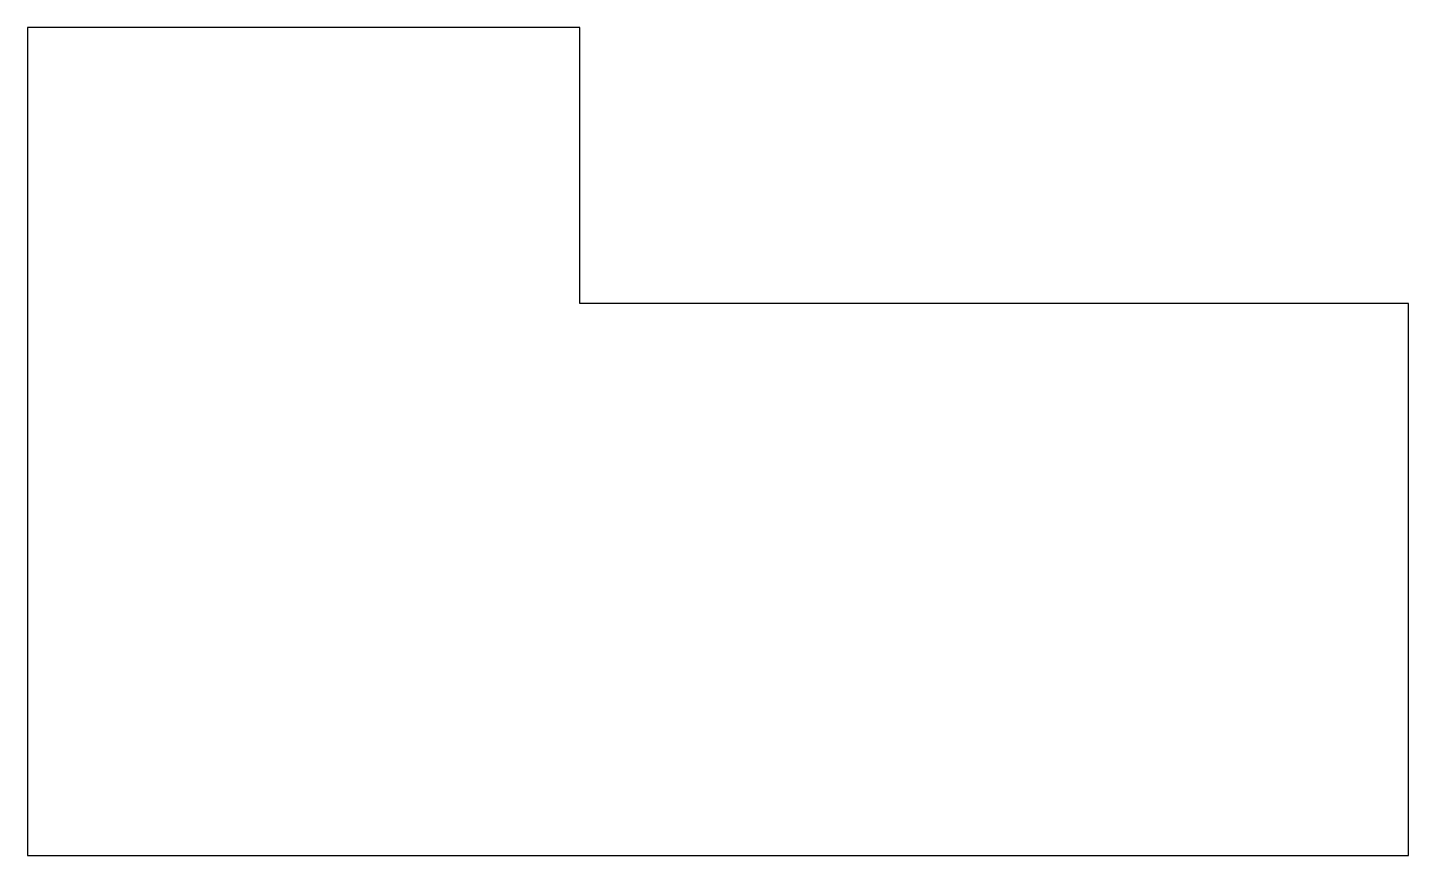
# Model space of a CAD drawing. Header units: millimetres. Extents: x 50 to 300, y 50 to 200.
import ezdxf

# ---------------------------------------------------------------- set-up
doc = ezdxf.new("R2010")
doc.units = ezdxf.units.MM

msp = doc.modelspace()

# ---------------------------------------------------------------- linework, layer by layer
for p, q in [((150, 200), (50, 200)), ((50, 200), (50, 50)), ((150, 150), (150, 200)), ((300, 150), (150, 150)), ((300, 50), (300, 150)), ((50, 50), (300, 50))]:
    msp.add_line(p, q)

doc.saveas('drawing.dxf')
